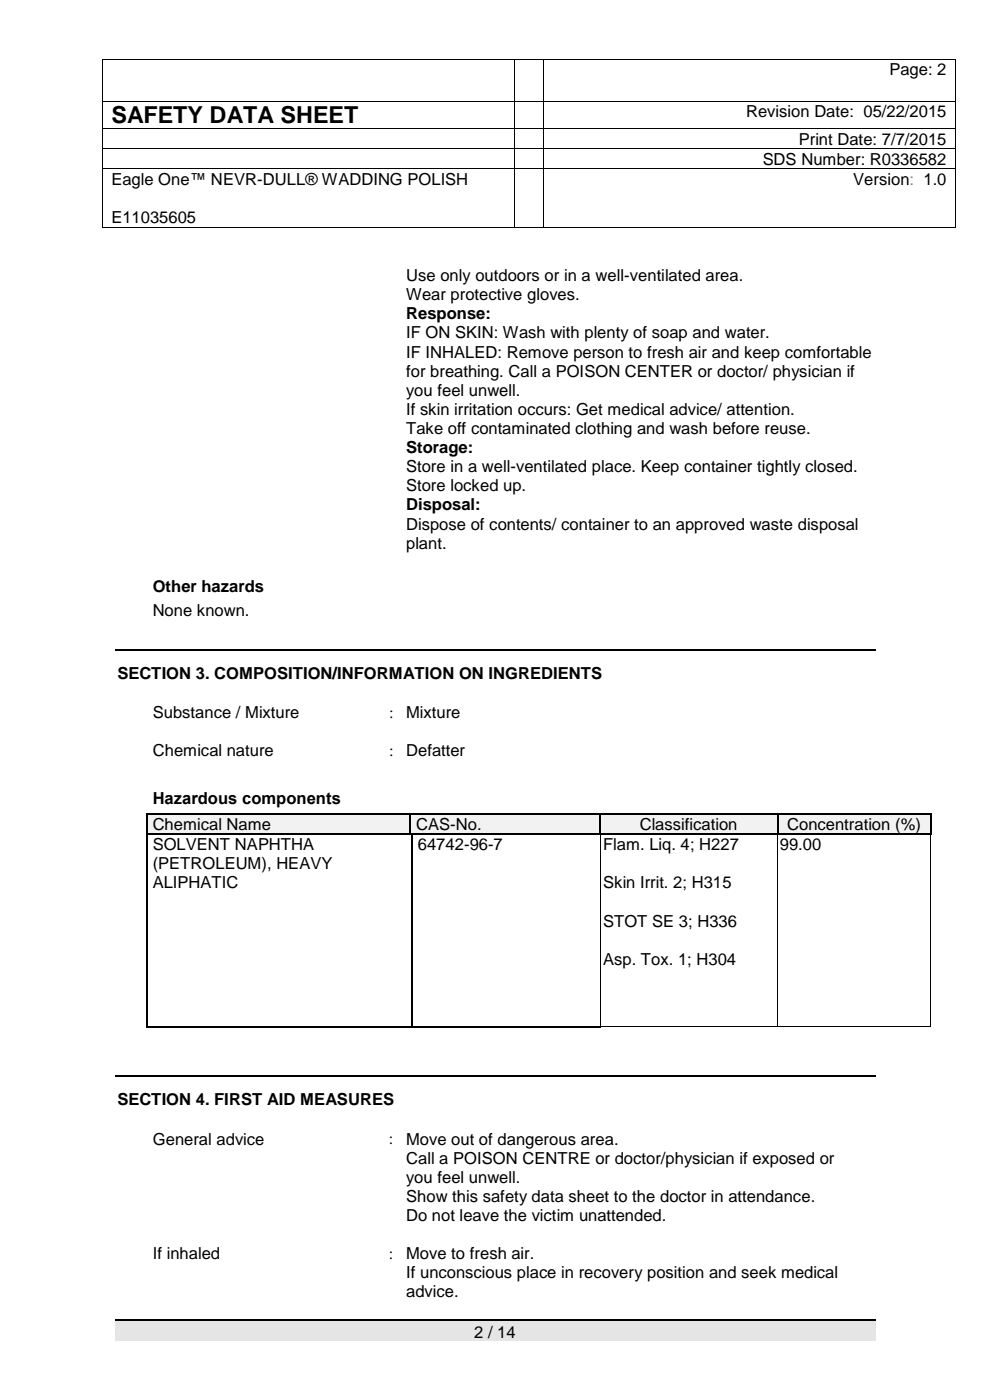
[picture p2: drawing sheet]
<svg xmlns="http://www.w3.org/2000/svg" width="210mm" height="297mm" viewBox="0 0 210 297" stroke-linecap="round" stroke-linejoin="round" font-family="sans-serif">
<defs><g id="words">
<text font-size="5" x="23.6" y="26.2">SAFETY DATA SHEET</text>
<g font-size="3.5">
<text x="188.7" y="16">Page: 2</text>
<text x="158.3" y="24.8">Revision Date: 05/22/2015</text>
<text x="161.8" y="34.9">SDS Number: R0336582</text>
<text x="169.5" y="30.7">Print Date: 7/7/2015</text>
<text x="23.6" y="39.2">Eagle One™ NEVR-DULL® WADDING POLISH</text>
<text x="181" y="39.2">Version: 1.0</text>
<text x="23.6" y="47.3">E11035605</text>
<text x="86.2" y="59.7">Use only outdoors or in a well-ventilated area.</text>
<text x="86.2" y="63.7">Wear protective gloves.</text>
<text x="86.2" y="67.7">Response:</text>
<text x="86.2" y="71.8">IF ON SKIN: Wash with plenty of soap and water.</text>
<text x="86.2" y="75.9">IF INHALED: Remove person to fresh air and keep comfortable</text>
<text x="86.2" y="79.9">for breathing. Call a POISON CENTER or doctor/ physician if</text>
<text x="86.2" y="84">you feel unwell.</text>
<text x="86.2" y="88">If skin irritation occurs: Get medical advice/ attention.</text>
<text x="86.2" y="92.1">Take off contaminated clothing and wash before reuse.</text>
<text x="86.2" y="96.1">Storage:</text>
<text x="86.2" y="100.2">Store in a well-ventilated place. Keep container tightly closed.</text>
<text x="86.2" y="104.3">Store locked up.</text>
<text x="86.2" y="108.3">Disposal:</text>
<text x="86.2" y="112.4">Dispose of contents/ container to an approved waste disposal</text>
<text x="86.2" y="116.4">plant.</text>
<text x="32.4" y="125.6">Other hazards</text>
<text x="32.4" y="130.7">None known.</text>
<text x="24.9" y="144">SECTION 3. COMPOSITION/INFORMATION ON INGREDIENTS</text>
<text x="32.4" y="152.3">Substance / Mixture</text>
<text x="82.5" y="152.3">:</text>
<text x="86.2" y="152.3">Mixture</text>
<text x="32.4" y="160.5">Chemical nature</text>
<text x="82.5" y="160.4">:</text>
<text x="86.2" y="160.5">Defatter</text>
<text x="32.4" y="170.7">Hazardous components</text>
<text x="32.4" y="176.1">Chemical Name</text>
<text x="88.3" y="176.1">CAS-No.</text>
<text x="135.7" y="176.1">Classification</text>
<text x="167" y="176.1">Concentration (%)</text>
<text x="32.4" y="180.4">SOLVENT NAPHTHA</text>
<text x="32.4" y="184.5">(PETROLEUM), HEAVY</text>
<text x="88.7" y="180.4">64742-96-7</text>
<text x="128" y="180.4">Flam. Liq. 4; H227</text>
<text x="165.4" y="180.4">99.00</text>
<text x="32.4" y="188.5">ALIPHATIC</text>
<text x="128" y="188.5">Skin Irrit. 2; H315</text>
<text x="128" y="196.6">STOT SE 3; H336</text>
<text x="128" y="204.7">Asp. Tox. 1; H304</text>
<text x="24.9" y="234.5">SECTION 4. FIRST AID MEASURES</text>
<text x="32.4" y="242.9">General advice</text>
<text x="82.5" y="242.8">:</text>
<text x="86.2" y="242.9">Move out of dangerous area.</text>
<text x="86.2" y="246.9">Call a POISON CENTRE or doctor/physician if exposed or</text>
<text x="86.2" y="250.9">you feel unwell.</text>
<text x="86.2" y="255">Show this safety data sheet to the doctor in attendance.</text>
<text x="86.2" y="259.1">Do not leave the victim unattended.</text>
<text x="32.4" y="267.2">If inhaled</text>
<text x="82.5" y="267.1">:</text>
<text x="86.2" y="267.2">Move to fresh air.</text>
<text x="86.2" y="271.3">If unconscious place in recovery position and seek medical</text>
<text x="86.2" y="275.3">advice.</text>
<text x="100.6" y="283.8">2 / 14</text>
</g>
</g></defs>
<g fill="#000">
<path d="M21.6 12.5h.2v.2h-.2z" fill-rule="evenodd"/>
<path d="M21.6 12.5h.2v.2h-.2z" fill-rule="evenodd"/>
<path d="M109 12.5h.2v.2h-.2z" fill-rule="evenodd"/>
<path d="M115.3 12.5h.2v.2h-.2z" fill-rule="evenodd"/>
<path d="M202.6 12.5h.2v.2h-.2z" fill-rule="evenodd"/>
<path d="M202.6 12.5h.2v.2h-.2z" fill-rule="evenodd"/>
<path d="M21.6 21.4h.2v.2h-.2z" fill-rule="evenodd"/>
<path d="M21.6 27.3h.2v.1h-.2z" fill-rule="evenodd"/>
<path d="M21.6 31.5h.2v.2h-.2z" fill-rule="evenodd"/>
<path d="M21.6 35.7h.2v.2h-.2z" fill-rule="evenodd"/>
<path d="M109 21.4h.2v.2h-.2z" fill-rule="evenodd"/>
<path d="M109 27.3h.2v.1h-.2z" fill-rule="evenodd"/>
<path d="M109 31.5h.2v.2h-.2z" fill-rule="evenodd"/>
<path d="M109 35.7h.2v.2h-.2z" fill-rule="evenodd"/>
<path d="M115.3 21.4h.2v.2h-.2z" fill-rule="evenodd"/>
<path d="M115.3 27.3h.2v.1h-.2z" fill-rule="evenodd"/>
<path d="M115.3 31.5h.2v.2h-.2z" fill-rule="evenodd"/>
<path d="M115.3 35.7h.2v.2h-.2z" fill-rule="evenodd"/>
<path d="M202.6 21.4h.2v.2h-.2z" fill-rule="evenodd"/>
<path d="M202.6 27.3h.2v.1h-.2z" fill-rule="evenodd"/>
<path d="M202.6 31.5h.2v.2h-.2z" fill-rule="evenodd"/>
<path d="M202.6 35.7h.2v.2h-.2z" fill-rule="evenodd"/>
<path d="M21.6 48.1h.2v.2h-.2z" fill-rule="evenodd"/>
<path d="M21.6 48.1h.2v.2h-.2z" fill-rule="evenodd"/>
<path d="M109 48.1h.2v.2h-.2z" fill-rule="evenodd"/>
<path d="M115.3 48.1h.2v.2h-.2z" fill-rule="evenodd"/>
<path d="M202.6 48.1h.2v.2h-.2z" fill-rule="evenodd"/>
<path d="M202.6 48.1h.2v.2h-.2z" fill-rule="evenodd"/>
</g>
<g fill="none" stroke="#000" stroke-width=".21">
<path d="M21.7 12.7v8.7M21.8 12.6h87.2M109.1 12.7v8.7M109.2 12.6h6.1M115.4 12.7v8.7M115.5 12.6h87.1M202.7 12.7v8.7M21.7 21.6v5.7M21.7 27.4v4.1M21.7 31.7v4M21.7 35.9v12.2M21.8 21.5h87.2"/>
<path d="M21.8 27.3h87.2M21.8 31.6h87.2M21.8 35.8h87.2M109.1 21.6v5.7M109.1 27.4v4.1M109.1 31.7v4M109.1 35.9v12.2M109.2 21.5h6.1M109.2 27.3h6.1M109.2 31.6h6.1M109.2 35.8h6.1M115.4 21.6v5.7"/>
<path d="M115.4 27.4v4.1M115.4 31.7v4M115.4 35.9v12.2M115.5 21.5h87.1M115.5 27.3h87.1M115.5 31.6h87.1M115.5 35.8h87.1M202.7 21.6v5.7M202.7 27.4v4.1M202.7 31.7v4M202.7 35.9v12.2M21.8 48.2h87.2"/>
<path d="M109.2 48.2h6.1M115.5 48.2h87.1"/>
</g>
<path d="M24.4 280.2h161.3v4.4h-161.3z" fill-rule="evenodd" fill="#e5e5e5"/>
<path d="M24.4 137.8h161.3M24.4 280h161.3" fill="none" stroke="#000" stroke-width=".25"/>
<g fill="#f2f2f2">
<path d="M31.3 172.8h55.6v4.1h-55.6z" fill-rule="evenodd"/>
<path d="M32.4 172.8h53.4v4.1h-53.4z" fill-rule="evenodd"/>
<path d="M87.1 172.8h40v4.1h-40z" fill-rule="evenodd"/>
<path d="M88.3 172.8h37.7v4.1h-37.7z" fill-rule="evenodd"/>
<path d="M127.4 172.8h37.4v4.1h-37.4z" fill-rule="evenodd"/>
<path d="M128.5 172.8h35.2v4.1h-35.2z" fill-rule="evenodd"/>
<path d="M165.1 172.8h32.3v4.1h-32.3z" fill-rule="evenodd"/>
<path d="M166.2 172.8h30.1v4.1h-30.1z" fill-rule="evenodd"/>
</g>
<g fill="#000">
<path d="M31 172.5h.3v.3h-.3z" fill-rule="evenodd"/>
<path d="M31 172.5h.3v.3h-.3z" fill-rule="evenodd"/>
<path d="M31 176.9h.3v.2h-.3z" fill-rule="evenodd"/>
<path d="M31 176.9h.3v.2h-.3z" fill-rule="evenodd"/>
<path d="M86.9 172.5h.2v.3h-.2z" fill-rule="evenodd"/>
<path d="M86.9 176.9h.2v.2h-.2z" fill-rule="evenodd"/>
<path d="M127.1 172.5h.2v.3h-.2z" fill-rule="evenodd"/>
<path d="M127.1 176.9h.2v.2h-.2z" fill-rule="evenodd"/>
<path d="M164.8 172.5h.3v.3h-.3z" fill-rule="evenodd"/>
<path d="M164.8 176.9h.3v.2h-.3z" fill-rule="evenodd"/>
<path d="M197.3 172.5h.3v.3h-.3z" fill-rule="evenodd"/>
<path d="M197.3 172.5h.3v.3h-.3z" fill-rule="evenodd"/>
<path d="M197.3 176.9h.3v.2h-.3z" fill-rule="evenodd"/>
<path d="M197.3 176.9h.3v.2h-.3z" fill-rule="evenodd"/>
<path d="M31 217.7h.3v.3h-.3z" fill-rule="evenodd"/>
<path d="M31 217.7h.3v.3h-.3z" fill-rule="evenodd"/>
<path d="M87.3 217.7h.3v.3h-.3z" fill-rule="evenodd"/>
<path d="M127.4 217.7h.1v.2h-.1z" fill-rule="evenodd"/>
<path d="M127.4 217.7h.1v.2h-.1z" fill-rule="evenodd"/>
<path d="M164.9 217.7h.2v.2h-.2z" fill-rule="evenodd"/>
<path d="M197.4 217.7h.1v.2h-.1z" fill-rule="evenodd"/>
<path d="M197.4 217.7h.1v.2h-.1z" fill-rule="evenodd"/>
</g>
<g fill="none" stroke="#000" stroke-width=".25">
<path d="M31.2 172.8v4.1M31.2 177.2v40.5M31.3 172.7h55.6M31.3 177h55.6M87 172.8v4.1M87.1 172.7h40M87.1 177h40M87.4 177.2v40.5M127.2 172.8v4.1M127.3 172.7h37.5M127.3 177h37.5M165 172.8v4.1"/>
<path d="M165.1 172.7h32.2M165.1 177h32.2M197.4 172.8v4.1M31.3 217.8h56M87.6 217.8h39.8M24.4 228.3h161.3"/>
</g>
<path d="M127.4 177.2v40.5M165 177.2v40.5M197.4 177.2v40.5M127.5 217.8h37.4M165.1 217.8h32.3" fill="none" stroke="#000" stroke-width=".21"/>
<use href="#words"/>
</svg>
